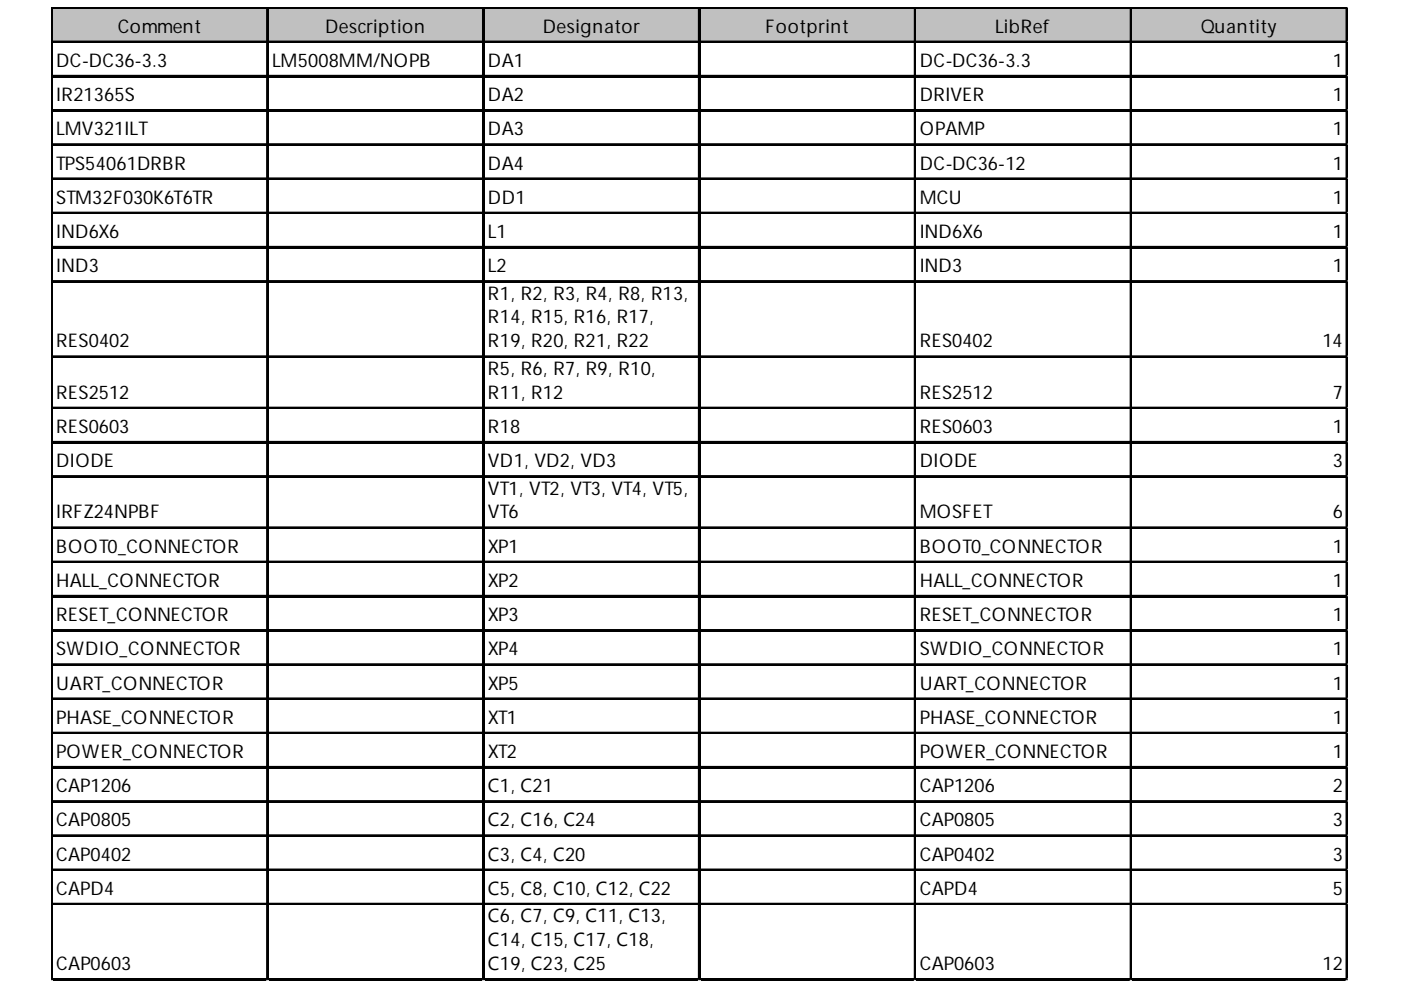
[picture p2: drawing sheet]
<svg xmlns="http://www.w3.org/2000/svg" width="297mm" height="210mm" viewBox="0 0 297 210" stroke-linecap="round" stroke-linejoin="round" font-family="sans-serif">
<defs><g id="words">
<g font-size="4">
<text x="25" y="6.9">Comment</text>
<text x="69" y="6.9">Description</text>
<text x="115.1" y="6.9">Designator</text>
<text x="162.3" y="6.9">Footprint</text>
<text x="211" y="6.9">LibRef</text>
<text x="254.6" y="6.9">Quantity</text>
<text x="11.9" y="14.2">DC-DC36-3.3</text>
<text x="57.7" y="14.2">LM5008MM/NOPB</text>
<text x="103.5" y="14.2">DA1</text>
<text x="195" y="14.2">DC-DC36-3.3</text>
<text x="282.6" y="14.2">1</text>
<text x="11.9" y="21.4">IR21365S</text>
<text x="103.5" y="21.4">DA2</text>
<text x="195" y="21.4">DRIVER</text>
<text x="282.6" y="21.4">1</text>
<text x="11.9" y="28.7">LMV321ILT</text>
<text x="103.5" y="28.7">DA3</text>
<text x="195" y="28.7">OPAMP</text>
<text x="282.6" y="28.7">1</text>
<text x="11.9" y="35.9">TPS54061DRBR</text>
<text x="103.5" y="35.9">DA4</text>
<text x="195" y="35.9">DC-DC36-12</text>
<text x="282.6" y="35.9">1</text>
<text x="11.9" y="43.2">STM32F030K6T6TR</text>
<text x="103.5" y="43.2">DD1</text>
<text x="195" y="43.2">MCU</text>
<text x="282.6" y="43.2">1</text>
<text x="11.9" y="50.4">IND6X6</text>
<text x="103.5" y="50.4">L1</text>
<text x="195" y="50.4">IND6X6</text>
<text x="282.6" y="50.4">1</text>
<text x="11.9" y="57.7">IND3</text>
<text x="103.5" y="57.7">L2</text>
<text x="195" y="57.7">IND3</text>
<text x="282.6" y="57.7">1</text>
<text x="103.5" y="63.5">R1, R2, R3, R4, R8, R13,</text>
<text x="103.5" y="68.6">R14, R15, R16, R17,</text>
<text x="11.9" y="73.7">RES0402</text>
<text x="103.5" y="73.7">R19, R20, R21, R22</text>
<text x="195" y="73.7">RES0402</text>
<text x="280.4" y="73.7">14</text>
<text x="103.5" y="79.5">R5, R6, R7, R9, R10,</text>
<text x="11.9" y="84.5">RES2512</text>
<text x="103.5" y="84.5">R11, R12</text>
<text x="195" y="84.5">RES2512</text>
<text x="282.6" y="84.5">7</text>
<text x="11.9" y="91.8">RES0603</text>
<text x="103.5" y="91.8">R18</text>
<text x="195" y="91.8">RES0603</text>
<text x="282.6" y="91.8">1</text>
<text x="11.9" y="99">DIODE</text>
<text x="103.5" y="99">VD1, VD2, VD3</text>
<text x="195" y="99">DIODE</text>
<text x="282.6" y="99">3</text>
<text x="103.5" y="104.9">VT1, VT2, VT3, VT4, VT5,</text>
<text x="11.9" y="109.9">IRFZ24NPBF</text>
<text x="103.5" y="109.9">VT6</text>
<text x="195" y="109.9">MOSFET</text>
<text x="282.6" y="109.9">6</text>
<text x="11.9" y="117.2">BOOT0_CONNECTOR</text>
<text x="103.5" y="117.2">XP1</text>
<text x="195" y="117.2">BOOT0_CONNECTOR</text>
<text x="282.6" y="117.2">1</text>
<text x="11.9" y="124.4">HALL_CONNECTOR</text>
<text x="103.5" y="124.4">XP2</text>
<text x="195" y="124.4">HALL_CONNECTOR</text>
<text x="282.6" y="124.4">1</text>
<text x="11.9" y="131.7">RESET_CONNECTOR</text>
<text x="103.5" y="131.7">XP3</text>
<text x="195" y="131.7">RESET_CONNECTOR</text>
<text x="282.6" y="131.7">1</text>
<text x="11.9" y="138.9">SWDIO_CONNECTOR</text>
<text x="103.5" y="138.9">XP4</text>
<text x="195" y="138.9">SWDIO_CONNECTOR</text>
<text x="282.6" y="138.9">1</text>
<text x="11.9" y="146.2">UART_CONNECTOR</text>
<text x="103.5" y="146.2">XP5</text>
<text x="195" y="146.2">UART_CONNECTOR</text>
<text x="282.6" y="146.2">1</text>
<text x="11.9" y="153.5">PHASE_CONNECTOR</text>
<text x="103.5" y="153.5">XT1</text>
<text x="195" y="153.5">PHASE_CONNECTOR</text>
<text x="282.6" y="153.5">1</text>
<text x="11.9" y="160.7">POWER_CONNECTOR</text>
<text x="103.5" y="160.7">XT2</text>
<text x="195" y="160.7">POWER_CONNECTOR</text>
<text x="282.6" y="160.7">1</text>
<text x="11.9" y="168">CAP1206</text>
<text x="103.5" y="168">С1, С21</text>
<text x="195" y="168">CAP1206</text>
<text x="282.6" y="168">2</text>
<text x="11.9" y="175.2">CAP0805</text>
<text x="103.5" y="175.2">С2, С16, С24</text>
<text x="195" y="175.2">CAP0805</text>
<text x="282.6" y="175.2">3</text>
<text x="11.9" y="182.5">CAP0402</text>
<text x="103.5" y="182.5">С3, С4, С20</text>
<text x="195" y="182.5">CAP0402</text>
<text x="282.6" y="182.5">3</text>
<text x="11.9" y="189.7">CAPD4</text>
<text x="103.5" y="189.7">С5, С8, С10, С12, С22</text>
<text x="195" y="189.7">CAPD4</text>
<text x="282.6" y="189.7">5</text>
<text x="103.5" y="195.5">С6, С7, С9, С11, С13,</text>
<text x="103.5" y="200.6">С14, С15, С17, С18,</text>
<text x="11.9" y="205.7">CAP0603</text>
<text x="103.5" y="205.7">С19, С23, С25</text>
<text x="195" y="205.7">CAP0603</text>
<text x="280.4" y="205.7">12</text>
</g>
</g></defs>
<path d="M11.1 1.8h274.7v7.3h-274.7z" fill="#c0c0c0"/>
<g fill="none" stroke="#000" stroke-width=".36">
<path d="M10.8 1.5v206.4M11 1.5v206.4M11.2 1.5h274.6M11.2 1.7h274.6M11.2 8.8h274.6M11.2 9h274.6M11.2 16h274.6M11.2 16.2h274.6M56.6 1.9v206M56.8 1.9v206M102.4 1.9v206M102.6 1.9v206"/>
<path d="M148.1 1.9v206M148.3 1.9v206M193.9 1.9v206M194.1 1.9v206M239.7 1.9v206M239.9 1.9v206M285.5 1.9v206M285.6 1.9v206M11.2 23.3h274.6M11.2 23.5h274.6M11.2 30.5h274.6M11.2 30.7h274.6"/>
<path d="M11.2 37.8h274.6M11.2 38h274.6M11.2 45.1h274.6M11.2 45.2h274.6M11.2 52.3h274.6M11.2 52.5h274.6M11.2 59.6h274.6M11.2 59.7h274.6M11.2 75.5h274.6M11.2 75.7h274.6M11.2 86.4h274.6M11.2 86.6h274.6"/>
<path d="M11.2 93.7h274.6M11.2 93.8h274.6M11.2 100.9h274.6M11.2 101.1h274.6M11.2 111.8h274.6M11.2 112h274.6M11.2 119h274.6M11.2 119.2h274.6M11.2 126.3h274.6M11.2 126.5h274.6M11.2 133.6h274.6M11.2 133.7h274.6"/>
<path d="M11.2 140.8h274.6M11.2 141h274.6M11.2 148.1h274.6M11.2 148.2h274.6M11.2 155.3h274.6M11.2 155.5h274.6M11.2 162.6h274.6M11.2 162.7h274.6M11.2 169.8h274.6M11.2 170h274.6M11.2 177.1h274.6M11.2 177.3h274.6"/>
<path d="M11.2 184.3h274.6M11.2 184.5h274.6M11.2 191.6h274.6M11.2 191.8h274.6M11.2 207.5h274.6M11.2 207.7h274.6"/>
</g>
<path d="M10.8 207.9v.1" fill="none" stroke="#d4d4d4" stroke-width=".36"/>
<path d="M10.8 207.9l.4 .1z" fill="#d4d4d4"/>
<path d="M56.6 207.9v.1" fill="none" stroke="#d4d4d4" stroke-width=".36"/>
<path d="M56.6 207.9l.4 .1z" fill="#d4d4d4"/>
<path d="M102.4 207.9v.1" fill="none" stroke="#d4d4d4" stroke-width=".36"/>
<path d="M102.4 207.9l.3 .1z" fill="#d4d4d4"/>
<path d="M148.1 207.9v.1" fill="none" stroke="#d4d4d4" stroke-width=".36"/>
<path d="M148.1 207.9l.4 .1z" fill="#d4d4d4"/>
<path d="M193.9 207.9v.1" fill="none" stroke="#d4d4d4" stroke-width=".36"/>
<path d="M193.9 207.9l.4 .1z" fill="#d4d4d4"/>
<path d="M239.7 207.9v.1" fill="none" stroke="#d4d4d4" stroke-width=".36"/>
<path d="M239.7 207.9l.4 .1z" fill="#d4d4d4"/>
<path d="M285.5 207.9v.1" fill="none" stroke="#d4d4d4" stroke-width=".36"/>
<path d="M285.5 207.9l.3 .1z" fill="#d4d4d4"/>
<path d="M285.8 1.5h.1" fill="none" stroke="#d4d4d4" stroke-width=".36"/>
<path d="M285.8 1.5v.4z" fill="#d4d4d4"/>
<path d="M285.8 8.8h.1" fill="none" stroke="#d4d4d4" stroke-width=".36"/>
<path d="M285.8 8.8v.3z" fill="#d4d4d4"/>
<path d="M285.8 16h.1" fill="none" stroke="#d4d4d4" stroke-width=".36"/>
<path d="M285.8 16v.4z" fill="#d4d4d4"/>
<path d="M285.8 23.3h.1" fill="none" stroke="#d4d4d4" stroke-width=".36"/>
<path d="M285.8 23.3v.4z" fill="#d4d4d4"/>
<path d="M285.8 30.5h.1" fill="none" stroke="#d4d4d4" stroke-width=".36"/>
<path d="M285.8 30.5v.4z" fill="#d4d4d4"/>
<path d="M285.8 37.8h.1" fill="none" stroke="#d4d4d4" stroke-width=".36"/>
<path d="M285.8 37.8v.4z" fill="#d4d4d4"/>
<path d="M285.8 45.1h.1" fill="none" stroke="#d4d4d4" stroke-width=".36"/>
<path d="M285.8 45.1v.3z" fill="#d4d4d4"/>
<path d="M285.8 52.3h.1" fill="none" stroke="#d4d4d4" stroke-width=".36"/>
<path d="M285.8 52.3v.4z" fill="#d4d4d4"/>
<path d="M285.8 59.6h.1" fill="none" stroke="#d4d4d4" stroke-width=".36"/>
<path d="M285.8 59.6v.3z" fill="#d4d4d4"/>
<path d="M285.8 75.5h.1" fill="none" stroke="#d4d4d4" stroke-width=".36"/>
<path d="M285.8 75.5v.4z" fill="#d4d4d4"/>
<path d="M285.8 86.4h.1" fill="none" stroke="#d4d4d4" stroke-width=".36"/>
<path d="M285.8 86.4v.4z" fill="#d4d4d4"/>
<path d="M285.8 93.7h.1" fill="none" stroke="#d4d4d4" stroke-width=".36"/>
<path d="M285.8 93.7v.3z" fill="#d4d4d4"/>
<path d="M285.8 100.9h.1" fill="none" stroke="#d4d4d4" stroke-width=".36"/>
<path d="M285.8 100.9v.4z" fill="#d4d4d4"/>
<path d="M285.8 111.8h.1" fill="none" stroke="#d4d4d4" stroke-width=".36"/>
<path d="M285.8 111.8v.4z" fill="#d4d4d4"/>
<path d="M285.8 119h.1" fill="none" stroke="#d4d4d4" stroke-width=".36"/>
<path d="M285.8 119v.4z" fill="#d4d4d4"/>
<path d="M285.8 126.3h.1" fill="none" stroke="#d4d4d4" stroke-width=".36"/>
<path d="M285.8 126.3v.4z" fill="#d4d4d4"/>
<path d="M285.8 133.6h.1" fill="none" stroke="#d4d4d4" stroke-width=".36"/>
<path d="M285.8 133.6v.3z" fill="#d4d4d4"/>
<path d="M285.8 140.8h.1" fill="none" stroke="#d4d4d4" stroke-width=".36"/>
<path d="M285.8 140.8v.4z" fill="#d4d4d4"/>
<path d="M285.8 148.1h.1" fill="none" stroke="#d4d4d4" stroke-width=".36"/>
<path d="M285.8 148.1v.3z" fill="#d4d4d4"/>
<path d="M285.8 155.3h.1" fill="none" stroke="#d4d4d4" stroke-width=".36"/>
<path d="M285.8 155.3v.4z" fill="#d4d4d4"/>
<path d="M285.8 162.6h.1" fill="none" stroke="#d4d4d4" stroke-width=".36"/>
<path d="M285.8 162.6v.3z" fill="#d4d4d4"/>
<path d="M285.8 169.8h.1" fill="none" stroke="#d4d4d4" stroke-width=".36"/>
<path d="M285.8 169.8v.4z" fill="#d4d4d4"/>
<path d="M285.8 177.1h.1" fill="none" stroke="#d4d4d4" stroke-width=".36"/>
<path d="M285.8 177.1v.3z" fill="#d4d4d4"/>
<path d="M285.8 184.3h.1" fill="none" stroke="#d4d4d4" stroke-width=".36"/>
<path d="M285.8 184.3v.4z" fill="#d4d4d4"/>
<path d="M285.8 191.6h.1" fill="none" stroke="#d4d4d4" stroke-width=".36"/>
<path d="M285.8 191.6v.3z" fill="#d4d4d4"/>
<path d="M285.8 207.5h.1" fill="none" stroke="#d4d4d4" stroke-width=".36"/>
<path d="M285.8 207.5v.4z" fill="#d4d4d4"/>
<use href="#words"/>
</svg>
